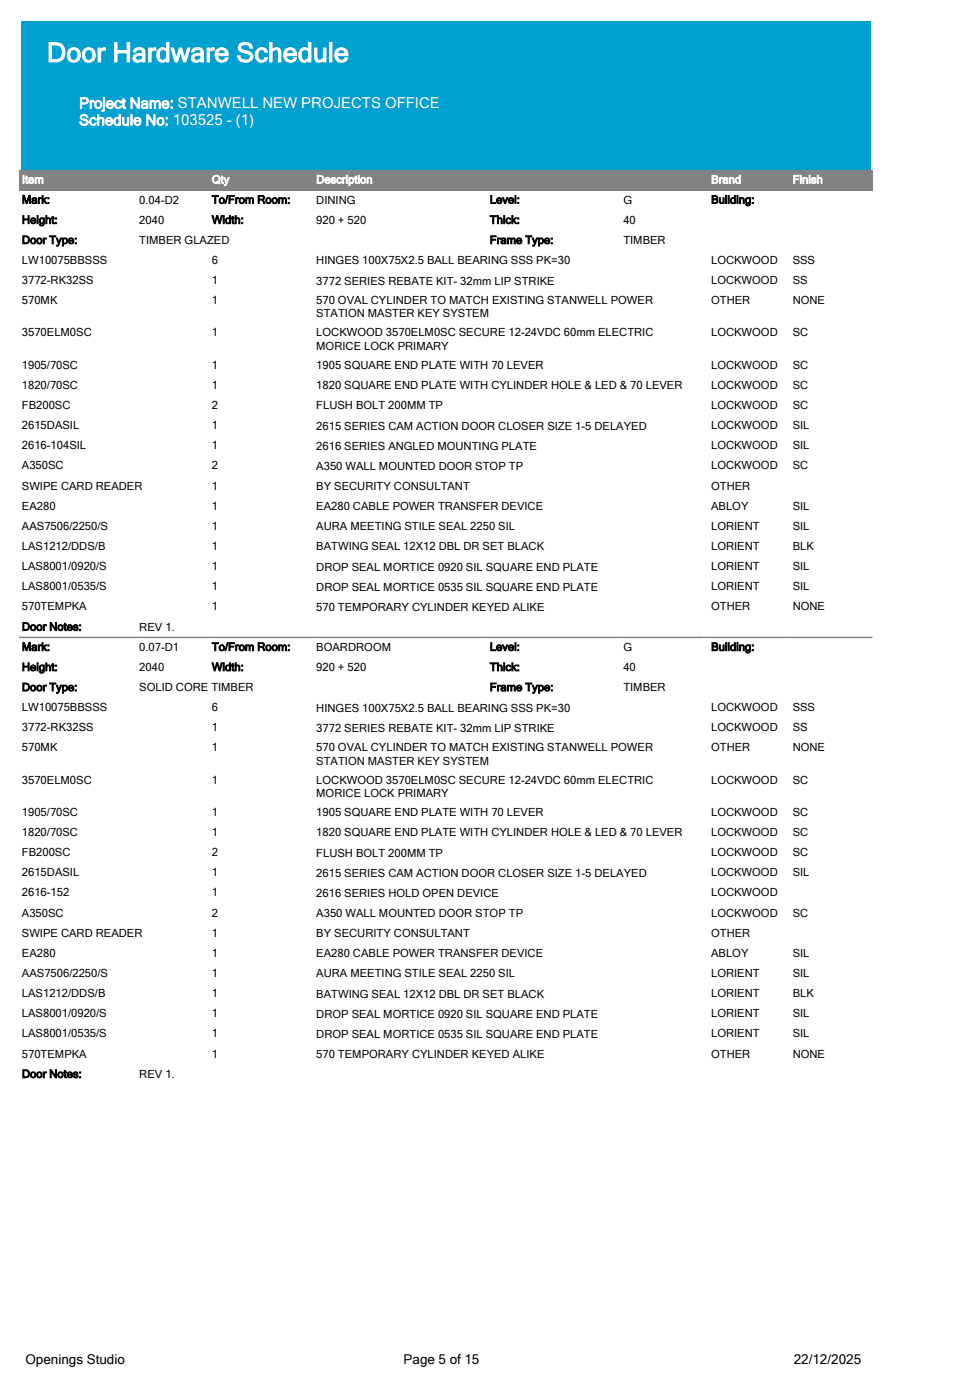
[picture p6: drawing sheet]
<svg xmlns="http://www.w3.org/2000/svg" width="230mm" height="330mm" viewBox="0 0 230 330" stroke-linecap="round" stroke-linejoin="round" font-family="sans-serif">
<defs><g id="words">
<text font-size="6.3" fill="#fff" x="11" y="14.6">Door Hardware Schedule</text>
<g font-size="3.5" fill="#fff">
<text x="18.6" y="25.5">Project Name: STANWELL NEW PROJECTS OFFICE</text>
<text x="18.6" y="29.5">Schedule No: 103525 - (1)</text>
</g>
<g font-size="3.2">
<text x="6" y="321.5">Openings Studio</text>
<text x="95.1" y="321.5">Page 5 of 15</text>
<text x="187.1" y="321.5">22/12/2025</text>
</g>
<g font-size="2.6" fill="#fff">
<text x="5.2" y="43.2">Item</text>
<text x="49.9" y="43.2">Qty</text>
<text x="74.5" y="43.2">Description</text>
<text x="167.6" y="43.2">Brand</text>
<text x="186.8" y="43.2">Finish</text>
</g>
<g font-size="2.6">
<text x="5.2" y="48">Mark:</text>
<text x="32.8" y="48">0.04-D2</text>
<text x="49.9" y="48">To/From Room:</text>
<text x="74.5" y="48">DINING</text>
<text x="115.4" y="48">Level:</text>
<text x="146.9" y="48">G</text>
<text x="167.6" y="48">Building:</text>
<text x="5.2" y="52.7">Height:</text>
<text x="32.8" y="52.7">2040</text>
<text x="49.9" y="52.7">Width:</text>
<text x="74.5" y="52.7">920 + 520</text>
<text x="115.4" y="52.7">Thick:</text>
<text x="146.9" y="52.7">40</text>
<text x="5.2" y="57.5">Door Type:</text>
<text x="32.8" y="57.5">TIMBER GLAZED</text>
<text x="115.4" y="57.5">Frame Type:</text>
<text x="146.9" y="57.5">TIMBER</text>
<text x="5.2" y="62.2">LW10075BBSSS</text>
<text x="49.9" y="62.2">6</text>
<text x="74.5" y="62.3">HINGES 100X75X2.5 BALL BEARING SSS PK=30</text>
<text x="167.6" y="62.2">LOCKWOOD</text>
<text x="186.8" y="62.2">SSS</text>
<text x="5.2" y="67">3772-RK32SS</text>
<text x="5.2" y="71.7">570MK</text>
<text x="49.9" y="67">1</text>
<text x="49.9" y="71.7">1</text>
<text x="74.5" y="67.1">3772 SERIES REBATE KIT- 32mm LIP STRIKE</text>
<text x="74.5" y="71.7">570 OVAL CYLINDER TO MATCH EXISTING STANWELL POWER</text>
<text x="167.6" y="67">LOCKWOOD</text>
<text x="167.6" y="71.7">OTHER</text>
<text x="186.8" y="67">SS</text>
<text x="186.8" y="71.7">NONE</text>
<text x="74.5" y="74.8">STATION MASTER KEY SYSTEM</text>
<text x="5.2" y="79.3">3570ELM0SC</text>
<text x="49.9" y="79.3">1</text>
<text x="74.5" y="79.3">LOCKWOOD 3570ELM0SC SECURE 12-24VDC 60mm ELECTRIC</text>
<text x="74.5" y="82.4">MORICE LOCK PRIMARY</text>
<text x="167.6" y="79.3">LOCKWOOD</text>
<text x="186.8" y="79.3">SC</text>
<text x="5.2" y="86.9">1905/70SC</text>
<text x="49.9" y="86.9">1</text>
<text x="74.5" y="87">1905 SQUARE END PLATE WITH 70 LEVER</text>
<text x="167.6" y="86.9">LOCKWOOD</text>
<text x="186.8" y="86.9">SC</text>
<text x="5.2" y="91.6">1820/70SC</text>
<text x="49.9" y="91.6">1</text>
<text x="74.5" y="91.7">1820 SQUARE END PLATE WITH CYLINDER HOLE &amp; LED &amp; 70 LEVER</text>
<text x="167.6" y="91.6">LOCKWOOD</text>
<text x="186.8" y="91.6">SC</text>
<text x="5.2" y="96.4">FB200SC</text>
<text x="5.2" y="101.1">2615DASIL</text>
<text x="49.9" y="96.4">2</text>
<text x="49.9" y="101.1">1</text>
<text x="74.5" y="96.5">FLUSH BOLT 200MM TP</text>
<text x="74.5" y="101.2">2615 SERIES CAM ACTION DOOR CLOSER SIZE 1-5 DELAYED</text>
<text x="167.6" y="96.4">LOCKWOOD</text>
<text x="167.6" y="101.1">LOCKWOOD</text>
<text x="186.8" y="96.4">SC</text>
<text x="186.8" y="101.1">SIL</text>
<text x="5.2" y="105.9">2616-104SIL</text>
<text x="49.9" y="105.9">1</text>
<text x="74.5" y="106">2616 SERIES ANGLED MOUNTING PLATE</text>
<text x="167.6" y="105.9">LOCKWOOD</text>
<text x="186.8" y="105.9">SIL</text>
<text x="5.2" y="110.6">A350SC</text>
<text x="49.9" y="110.6">2</text>
<text x="74.5" y="110.7">A350 WALL MOUNTED DOOR STOP TP</text>
<text x="167.6" y="110.6">LOCKWOOD</text>
<text x="186.8" y="110.6">SC</text>
<text x="5.2" y="115.4">SWIPE CARD READER</text>
<text x="49.9" y="115.4">1</text>
<text x="74.5" y="115.5">BY SECURITY CONSULTANT</text>
<text x="167.6" y="115.4">OTHER</text>
<text x="5.2" y="120.1">EA280</text>
<text x="5.2" y="124.9">AAS7506/2250/S</text>
<text x="49.9" y="120.1">1</text>
<text x="49.9" y="124.9">1</text>
<text x="74.5" y="120.2">EA280 CABLE POWER TRANSFER DEVICE</text>
<text x="74.5" y="125">AURA MEETING STILE SEAL 2250 SIL</text>
<text x="167.6" y="120.1">ABLOY</text>
<text x="167.6" y="124.9">LORIENT</text>
<text x="186.8" y="120.1">SIL</text>
<text x="186.8" y="124.9">SIL</text>
<text x="5.2" y="129.6">LAS1212/DDS/B</text>
<text x="49.9" y="129.6">1</text>
<text x="74.5" y="129.7">BATWING SEAL 12X12 DBL DR SET BLACK</text>
<text x="167.6" y="129.6">LORIENT</text>
<text x="186.8" y="129.6">BLK</text>
<text x="5.2" y="134.4">LAS8001/0920/S</text>
<text x="49.9" y="134.4">1</text>
<text x="74.5" y="134.5">DROP SEAL MORTICE 0920 SIL SQUARE END PLATE</text>
<text x="167.6" y="134.4">LORIENT</text>
<text x="186.8" y="134.4">SIL</text>
<text x="5.2" y="139.1">LAS8001/0535/S</text>
<text x="5.2" y="143.9">570TEMPKA</text>
<text x="49.9" y="139.1">1</text>
<text x="49.9" y="143.9">1</text>
<text x="74.5" y="139.2">DROP SEAL MORTICE 0535 SIL SQUARE END PLATE</text>
<text x="74.5" y="144">570 TEMPORARY CYLINDER KEYED ALIKE</text>
<text x="167.6" y="139.1">LORIENT</text>
<text x="167.6" y="143.9">OTHER</text>
<text x="186.8" y="139.1">SIL</text>
<text x="186.8" y="143.9">NONE</text>
<text x="5.2" y="148.6">Door Notes:</text>
<text x="32.8" y="148.6">REV 1.</text>
<text x="5.2" y="153.4">Mark:</text>
<text x="32.8" y="153.4">0.07-D1</text>
<text x="49.9" y="153.4">To/From Room:</text>
<text x="74.5" y="153.4">BOARDROOM</text>
<text x="115.4" y="153.4">Level:</text>
<text x="146.9" y="153.4">G</text>
<text x="167.6" y="153.4">Building:</text>
<text x="5.2" y="158.1">Height:</text>
<text x="32.8" y="158.1">2040</text>
<text x="49.9" y="158.1">Width:</text>
<text x="74.5" y="158.1">920 + 520</text>
<text x="115.4" y="158.1">Thick:</text>
<text x="146.9" y="158.1">40</text>
<text x="5.2" y="162.9">Door Type:</text>
<text x="5.2" y="167.6">LW10075BBSSS</text>
<text x="32.8" y="162.9">SOLID CORE TIMBER</text>
<text x="49.9" y="167.6">6</text>
<text x="74.5" y="167.7">HINGES 100X75X2.5 BALL BEARING SSS PK=30</text>
<text x="115.4" y="162.9">Frame Type:</text>
<text x="146.9" y="162.9">TIMBER</text>
<text x="167.6" y="167.6">LOCKWOOD</text>
<text x="186.8" y="167.6">SSS</text>
<text x="5.2" y="172.4">3772-RK32SS</text>
<text x="49.9" y="172.4">1</text>
<text x="74.5" y="172.5">3772 SERIES REBATE KIT- 32mm LIP STRIKE</text>
<text x="167.6" y="172.4">LOCKWOOD</text>
<text x="186.8" y="172.4">SS</text>
<text x="5.2" y="177.1">570MK</text>
<text x="49.9" y="177.1">1</text>
<text x="74.5" y="177.1">570 OVAL CYLINDER TO MATCH EXISTING STANWELL POWER</text>
<text x="167.6" y="177.1">OTHER</text>
<text x="186.8" y="177.1">NONE</text>
<text x="5.2" y="184.7">3570ELM0SC</text>
<text x="49.9" y="184.7">1</text>
<text x="74.5" y="180.2">STATION MASTER KEY SYSTEM</text>
<text x="74.5" y="184.7">LOCKWOOD 3570ELM0SC SECURE 12-24VDC 60mm ELECTRIC</text>
<text x="167.6" y="184.7">LOCKWOOD</text>
<text x="186.8" y="184.7">SC</text>
<text x="74.5" y="187.8">MORICE LOCK PRIMARY</text>
<text x="5.2" y="192.3">1905/70SC</text>
<text x="5.2" y="197">1820/70SC</text>
<text x="49.9" y="192.3">1</text>
<text x="49.9" y="197">1</text>
<text x="74.5" y="192.4">1905 SQUARE END PLATE WITH 70 LEVER</text>
<text x="74.5" y="197.2">1820 SQUARE END PLATE WITH CYLINDER HOLE &amp; LED &amp; 70 LEVER</text>
<text x="167.6" y="192.3">LOCKWOOD</text>
<text x="167.6" y="197">LOCKWOOD</text>
<text x="186.8" y="192.3">SC</text>
<text x="186.8" y="197">SC</text>
<text x="5.2" y="201.8">FB200SC</text>
<text x="49.9" y="201.8">2</text>
<text x="74.5" y="201.9">FLUSH BOLT 200MM TP</text>
<text x="167.6" y="201.8">LOCKWOOD</text>
<text x="186.8" y="201.8">SC</text>
<text x="5.2" y="206.5">2615DASIL</text>
<text x="49.9" y="206.5">1</text>
<text x="74.5" y="206.6">2615 SERIES CAM ACTION DOOR CLOSER SIZE 1-5 DELAYED</text>
<text x="167.6" y="206.5">LOCKWOOD</text>
<text x="186.8" y="206.5">SIL</text>
<text x="5.2" y="211.3">2616-152</text>
<text x="49.9" y="211.3">1</text>
<text x="74.5" y="211.4">2616 SERIES HOLD OPEN DEVICE</text>
<text x="167.6" y="211.3">LOCKWOOD</text>
<text x="5.2" y="216">A350SC</text>
<text x="5.2" y="220.8">SWIPE CARD READER</text>
<text x="49.9" y="216">2</text>
<text x="49.9" y="220.8">1</text>
<text x="74.5" y="216.1">A350 WALL MOUNTED DOOR STOP TP</text>
<text x="74.5" y="220.9">BY SECURITY CONSULTANT</text>
<text x="167.6" y="216">LOCKWOOD</text>
<text x="167.6" y="220.8">OTHER</text>
<text x="186.8" y="216">SC</text>
<text x="5.2" y="225.5">EA280</text>
<text x="49.9" y="225.5">1</text>
<text x="74.5" y="225.6">EA280 CABLE POWER TRANSFER DEVICE</text>
<text x="167.6" y="225.5">ABLOY</text>
<text x="186.8" y="225.5">SIL</text>
<text x="5.2" y="230.3">AAS7506/2250/S</text>
<text x="49.9" y="230.3">1</text>
<text x="74.5" y="230.4">AURA MEETING STILE SEAL 2250 SIL</text>
<text x="167.6" y="230.3">LORIENT</text>
<text x="186.8" y="230.3">SIL</text>
<text x="5.2" y="235">LAS1212/DDS/B</text>
<text x="5.2" y="239.8">LAS8001/0920/S</text>
<text x="49.9" y="235">1</text>
<text x="49.9" y="239.8">1</text>
<text x="74.5" y="235.1">BATWING SEAL 12X12 DBL DR SET BLACK</text>
<text x="74.5" y="239.9">DROP SEAL MORTICE 0920 SIL SQUARE END PLATE</text>
<text x="167.6" y="235">LORIENT</text>
<text x="167.6" y="239.8">LORIENT</text>
<text x="186.8" y="235">BLK</text>
<text x="186.8" y="239.8">SIL</text>
<text x="5.2" y="244.5">LAS8001/0535/S</text>
<text x="49.9" y="244.5">1</text>
<text x="74.5" y="244.6">DROP SEAL MORTICE 0535 SIL SQUARE END PLATE</text>
<text x="167.6" y="244.5">LORIENT</text>
<text x="186.8" y="244.5">SIL</text>
<text x="5.2" y="249.3">570TEMPKA</text>
<text x="49.9" y="249.3">1</text>
<text x="74.5" y="249.4">570 TEMPORARY CYLINDER KEYED ALIKE</text>
<text x="167.6" y="249.3">OTHER</text>
<text x="186.8" y="249.3">NONE</text>
<text x="5.2" y="254">Door Notes:</text>
<text x="32.8" y="254">REV 1.</text>
</g>
</g></defs>
<g fill="#818284">
<path d="M4.5 40.1h44.7v4.7h-44.7z"/>
<path d="M49.2 40.1h24.6v4.7h-24.6z"/>
<path d="M73.8 40.1h92v4.7h-92z"/>
<path d="M165.8 40.1h1.1v4.7h-1.1z"/>
<path d="M166.9 40.1h19.2v4.7h-19.2z"/>
<path d="M186.1 40.1h19.5v4.7h-19.5z"/>
</g>
<path d="M4.5 44.8h201.1M4.5 150.2h201.1" fill="none" stroke="#818284" stroke-width=".35"/>
<path d="M5 5h200.1v35.1h-200.1z" fill="#00a0d0"/>
<use href="#words"/>
</svg>
